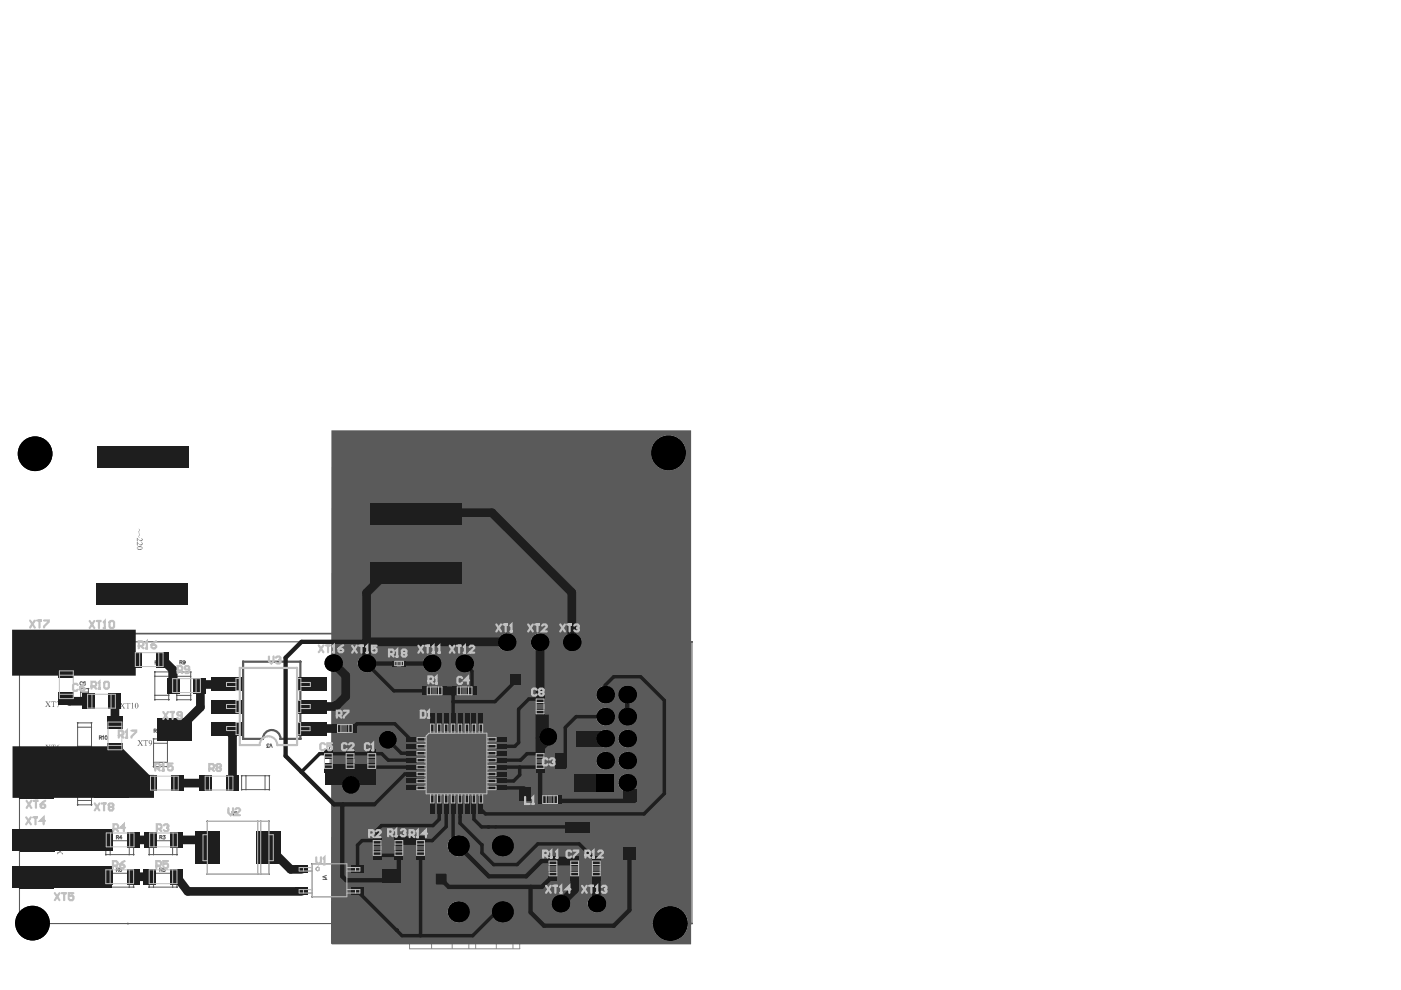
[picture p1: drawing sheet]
<svg xmlns="http://www.w3.org/2000/svg" width="297mm" height="210mm" viewBox="0 0 297 210" stroke-linecap="round" stroke-linejoin="round" font-family="sans-serif">
<path d="M109.5 143.8l13.4 .1M123.3 144.1l-.1 12.6M118.7 162.9l-8.3 4.9M123.9 166.1v9.4M133.6 168.9v12.2M83.9 184.5h9.8" fill="none" stroke="#5a5a5a" stroke-width="1.8"/>
<path d="M107.3 93.9v40.4h-79.1" fill="none" stroke="#5a5a5a" stroke-width=".37"/>
<g fill="#5a5a5a">
<path d="M29.4 112.1a.27 .27 0 0 1 .2 .2 .27 .27 0 0 1-.1 .3l-.1 .3 .2 .1a.42 .42 0 0 1-.1-.7z"/>
<path d="M29.4 113.1l.2 .1v.2a.35 .35 0 0 0 0 .6 .37 .37 0 0 1-.2-.3 .37 .37 0 0 1 .1-.4z"/>
<path d="M29 114l.6 .5a.28 .28 0 0 0 .4 0 .28 .28 0 0 0-.1-.4 .36 .36 0 0 1 .2 .6 .36 .36 0 0 1-.6-.1l-.3-.4 .1 .6-.3-.1z"/>
<path d="M29 114.9l.5 .4a.3 .3 0 0 0 .4 .2 .3 .3 0 0 0 .1-.5h-.1a.35 .35 0 0 1 .2 .6 .35 .35 0 0 1-.6-.2l-.3-.3 .1 .6-.3-.1z"/>
<path d="M86.1 119.2h.4v-.4v.4l.5 .1h-.5v.4v-.4z"/>
<path d="M87.4 118.7h.4l-.4 .1-.1 .2 .4 .2a.36 .36 0 0 1 0 .5 .36 .36 0 0 1-.6 0h.1a.29 .29 0 0 0 .5-.2 .29 .29 0 0 0-.4-.3l-.2-.1z"/>
<path d="M87.9 118.7h.5l-.1 .2 .3 .7 .3-.8-.1-.1h.4l-.6 1.2z"/>
<path d="M86.2 106.2l.3-.2h.6v.3l-.4-.3-.4 .2v.6a.46 .46 0 0 0 .7 .3v-.5l-.2-.1h.4l-.1 .6h-.7l-.3-.3z"/>
<path d="M87.2 106h.4l.7 .9v-.8l-.2-.1h.4l-.1 .1v1.1l-.8-1v.9l.1 .1h-.4l.2-.1v-.9z"/>
<path d="M29 116.1l.4-.3 .6 .1a.39 .39 0 0 1 .1 .6 .39 .39 0 0 1-.6 .1l-.3-.1zM29.1 116.1a.33 .33 0 0 0 .5 .3h.3a.19 .19 0 0 0 .2-.2 .19 .19 0 0 0-.2-.2z"/>
<path d="M88.6 106l.8 .1a.59 .59 0 0 1 .3 .6 .59 .59 0 0 1-.6 .5h-.5l.1-.1v-1zM88.9 106.1l.1 1a.52 .52 0 0 0 .5-.6 .52 .52 0 0 0-.6-.4z"/>
</g>
<g fill="none" stroke="#5a5a5a" stroke-width=".37">
<circle cx="30.1" cy="96.7" r=".92"/>
<circle cx="88" cy="108.6" r=".92"/>
<circle cx="30.1" cy="126.1" r=".92"/>
<circle cx="88" cy="121.5" r=".92"/>
</g>
<g fill="none" stroke="#5a5a5a" stroke-width=".21">
<path d="M16.5 153.3h2.9v5.9h-2.9zM16.5 154.2h2.9M16.5 158.2h2.9M17.1 146h1.7v3.1h-1.7zM17.1 146.7h1.7M17.1 148.4h1.7M17.5 144.7a.27 .27 0 0 0-.3-.2 .27 .27 0 0 0-.2 .3v.2a.27 .27 0 0 0 .2 .3 .27 .27 0 0 0 .3-.2M18.1 144.6a.32 .32 0 0 0-.4 .3 .32 .32 0 0 0 .4 .3 .23 .23 0 0 0-.1-.4 .23 .23 0 0 0-.3 .2M21.1 156.4l.4-.1v-.2l-.4-.1v.8M21.3 156.4l.3 .4M21.7 156.2l.2-.2v.8M32.6 156.7h2.9v5.8h-2.9z"/>
<path d="M32.6 157.6h2.9M32.7 154.9h.4v-.2l-.4-.1v.7M32.8 143.4h3M32.8 142.5h3v5.8h-3zM32.8 147.4h3M32.9 154.9l.3 .4M33.3 154.7l.2-.1v.7M34.3 154.6h-.4v.3a.26 .26 0 0 1 .4 0 .26 .26 0 0 1-.1 .4 .26 .26 0 0 1-.3-.1M37.5 147.4h2.9M37.5 143.4h2.9M37.5 142.5h2.9v5.9h-2.9zM70 159.8h1.6v3.1h-1.6z"/>
<path d="M70.4 158.5a.27 .27 0 0 0-.3-.2 .27 .27 0 0 0-.3 .3v.2a.27 .27 0 0 0 .3 .3 .27 .27 0 0 0 .3-.2M71 158.3h-.4v.3a.26 .26 0 0 1 .4 0 .26 .26 0 0 1 0 .4 .26 .26 0 0 1-.4-.1M71.6 149h3.1v1.7h-3.1zM72.1 147.2h.5v-.3l-.5-.1v.8M72.3 149v1.7M72.4 147.2l.2 .4M72.8 146.8h.5l-.4 .8M73.9 149v1.7M74.6 159.8h1.6v3.1h-1.6zM79.2 159.8h1.6v3.1h-1.6zM90 144.4h3.1v1.7h-3.1zM90.7 144.4v1.7"/>
<path d="M92.3 144.4v1.7M96.9 144.4h3.1v1.7h-3.1zM97.6 144.4v1.7M99.2 144.4v1.7M113.7 159.8h1.6v3.1h-1.6zM113.7 152.9h1.6v3.1h-1.6zM113.7 155.3h1.6M113.7 153.6h1.6M114.1 158.5a.27 .27 0 0 0-.3-.2 .27 .27 0 0 0-.3 .3v.2a.27 .27 0 0 0 .3 .3 .27 .27 0 0 0 .3-.2M114.3 158.3h.4l-.2 .3a.24 .24 0 0 1 .2 .4 .24 .24 0 0 1-.4-.1M116 154.5a.3 .3 0 0 1 .4 0 .3 .3 0 0 1 .1 .3h.2v-.3h-.2l-.3 .4-.2-.1zM116.2 154.2a.27 .27 0 0 1-.2-.3 .27 .27 0 0 1 .3-.2h.1a.27 .27 0 0 1 .3 .2 .27 .27 0 0 1-.2 .3"/>
<path d="M122.9 149.4h15.5v37.4h-15.5zM16.5 164.8h2.9v5.8h-2.9zM16.5 169.7h2.9M16.5 165.7h2.9M21.1 167.9l.4-.1v-.2l-.4-.1v.7M21.3 167.9l.3 .3M21.7 167.7l.2-.2v.7M22.3 167.5h.5l-.4 .7M22.4 178.3h5.9v2.9h-5.9zM23.4 178.3v2.9M24.7 177.5h.4v-.3h-.4v.7M24.9 177.5l.3 .4"/>
<path d="M25.9 177.7h-.6l.4-.5v.7M27.4 178.3v2.9M31.6 178.3h5.9v2.9h-5.9zM32.6 178.3v2.9M32.6 161.6h2.9M36.6 178.3v2.9M44 177h-1v5.5h1M44 174.1h13v11.2h-13zM51.2 164.5h5.9v2.9h-5.9zM52.1 164.5v2.9M54.6 174.1v11.2M55.3 174.1v11.2"/>
<path d="M56.2 164.5v2.9M57 177h.9v5.5h-.9M70 160.5h1.6M70 162.2h1.6M74.6 160.5h1.6M74.6 162.2h1.6M79.2 160.5h1.6M79.2 162.2h1.6M86.1 178.9h1.6M86.1 178.2h1.6v3.1h-1.6zM90.7 178.9h1.6M90.7 178.2h1.6v3.1h-1.6z"/>
<path d="M94.7 177.1l.4-.1v-.2l-.4-.1v.7M94.9 177.1l.2 .3M95.3 178.9h1.6M95.3 178.2h1.6v3.1h-1.6zM95.3 176.8l.2-.1v.7M96.4 177.2h-.6l.4-.5v.7M99.3 177.1l.4-.1v-.2l-.4-.1v.7M99.5 177.1l.2 .3M99.9 178.9h1.6M99.9 178.2h1.6v3.1h-1.6zM99.9 176.8l.2-.1v.7M100.4 176.8l.2-.1v.7"/>
<path d="M104.5 178.9h1.6M104.5 178.2h1.6v3.1h-1.6zM109.1 178.9h1.6M109.1 178.2h1.6v3.1h-1.6zM113.5 165.2v.7h.5M113.7 160.5h1.6M113.7 162.2h1.6M113.7 169.1h1.6M113.7 166.7h1.6v3.1h-1.6zM113.7 167.4h1.6M114 165.4l.2-.2v.7M122.9 163.5h2v-12h11.4v33.2h-11.4v-12h-2"/>
<path d="M22.4 185.2h5.9v2.9h-5.9zM23.4 185.2v2.9M24.7 184.4h.4v-.3h-.4v.7M24.9 184.4l.3 .4M25.8 184.2l-.1-.1a.32 .32 0 0 0-.4 .3 .32 .32 0 0 0 .5 .3 .23 .23 0 0 0-.2-.4 .23 .23 0 0 0-.3 .2M27.4 185.2v2.9M31.6 185.2h5.9v2.9h-5.9zM32.6 185.2v2.9M36.6 185.2v2.9M64.3 183.9v.8M64.3 188.6v.7M66.2 188.6h-2.8v.7h2.8"/>
<path d="M66.2 183.9h-2.8v.8h2.8M66.2 183.2h7.3v6.9h-7.3zM69.1 186.3l.1 .1h-.7M69.2 185.6l-.7 .3 .7 .3M70.7 184.2h.7M70.7 185h.7v.5l-.3-.1v-.4M70.7 186.3a.3 .3 0 0 1 .4 0 .3 .3 0 0 1 .1 .3h.2v-.3h-.2l-.2 .4-.3-.1zM71.3 185.7l.1 .1h-.7M71.3 186.9l.1 .1h-.7M71.4 184.5h-.7v.4M71.4 183.9v.5M73.5 183.9h2.8v.8h-2.8"/>
<path d="M73.5 188.6h2.8v.7h-2.8M75.4 183.9v.8M75.4 188.6v.7M86.1 180.6h1.6M90.7 180.6h1.6M95.3 180.6h1.6M99.9 180.6h1.6M104.5 180.6h1.6M109.1 180.6h1.6M129.7 188.5l.5 .8M130.2 188.5l-.5 .8M130.5 188.5v.8l-.2-.2"/>
<circle cx="22.5" cy="156.4" r=".34"/>
</g>
<path d="M90.2 153.6h-1.7v1.7M103.4 153.6h1.7v1.7M88.5 168.5v1.7h1.7M105.1 168.5v1.7h-1.7" fill="none" stroke="#5a5a5a" stroke-width=".46"/>
<path d="M55.7 156.7h-4.2v-16.4h12.2v16.4h-4.2" fill="none" stroke="#5a5a5a" stroke-width=".47"/>
<path d="M4.1 136.1h142.6v59.7h-142.6z" fill="none" stroke="#5a5a5a" stroke-width=".23"/>
<g fill="#5a5a5a">
<path d="M9.6 157.9h.5l-.1 .2 .2 .3 .3-.3-.2-.2h.4l-.5 .5 .6 .7h-.5l.1-.2-.3-.3-.2 .3 .1 .2h-.5l.6-.6z"/>
<path d="M10.9 157.9h.9v.3l-.1-.2h-.3v.9l.2 .2h-.5l.2-.1v-1h-.4l-.1 .2z"/>
<path d="M9.6 148.7h.5l-.1 .2 .2 .3 .3-.3-.2-.2h.4l-.5 .5 .6 .7h-.5l.1-.2-.3-.3-.2 .3 .1 .2h-.5l.6-.6z"/>
<path d="M10.9 148.7h.9v.3l-.1-.2h-.3v.9l.2 .2h-.5l.2-.1v-1h-.3l-.2 .2z"/>
<path d="M12.1 148.7h.6l-.4 1.2 .2-1-.5 .1z"/>
<path d="M25.8 163.9h.6l-.1 .2 .2 .3 .2-.4-.1-.1h.4l-.5 .5 .6 .7h-.6l.2-.1-.3-.4-.3 .3 .1 .2h-.4l.6-.6z"/>
<path d="M27.1 163.9h1v.3l-.4-.2v1l.1 .1h-.5l.2-.1v-1h-.3l-.1 .2z"/>
<path d="M12.1 158.1l.6-.2-.5 .3-.1 .2a.34 .34 0 0 1 .5 .1 .34 .34 0 0 1-.1 .5l-.3 .1-.2-.3zM12.1 158.5a.26 .26 0 0 0 0 .4 .26 .26 0 0 0 .4 0 .27 .27 0 0 0 0-.4 .27 .27 0 0 0-.4 0z"/>
<path d="M28.3 164h.1a.29 .29 0 0 1 .4 0 .29 .29 0 0 1-.2 .5h.1a.34 .34 0 0 1 .1 .5 .34 .34 0 0 1-.6-.2l.1-.1a.27 .27 0 0 0 .2-.2 .27 .27 0 0 0-.2-.3zM28.4 164l.2 .4a.24 .24 0 0 0 .2-.3 .24 .24 0 0 0-.4-.1zM28.5 164.5a.23 .23 0 0 0-.1 .4 .23 .23 0 0 0 .4-.1z"/>
</g>
<path d="M33.9 177.5h.4v-.3h-.4v.7M34.1 177.5l.3 .4M34.6 177.2h.4l-.2 .2a.24 .24 0 0 1 .2 .4 .25 .25 0 0 1-.5 0M33.9 184.4h.4v-.3h-.4v.7M34.1 184.4l.3 .4M35 184.1h-.4v.3a.26 .26 0 0 1 .4 0 .26 .26 0 0 1-.1 .4 .26 .26 0 0 1-.4-.2" fill="none" stroke="#5a5a5a" stroke-width=".21"/>
<g fill="#5a5a5a">
<path d="M29.2 156.9h.5l-.1 .2 .2 .3 .2-.3-.1-.2h.4l-.5 .6 .6 .6h-.5l.1-.2-.3-.3-.3 .3 .1 .2h-.4l.6-.6z"/>
<path d="M30.4 156.9h1v.3l-.1-.2h-.3v1l.2 .1h-.5l.1-.1v-1h-.2l-.2 .2z"/>
<path d="M31.6 157.1a.47 .47 0 0 1 .7 .2 .47 .47 0 0 1-.3 .6l-.5 .2 .5-.2 .1-.3a.35 .35 0 0 1-.5 0 .35 .35 0 0 1 0-.5zM31.7 157.1a.26 .26 0 0 0 0 .4 .26 .26 0 0 0 .4-.2 .24 .24 0 0 0-.1-.3 .24 .24 0 0 0-.3 .1z"/>
</g>
<g fill="none" stroke="#5a5a5a" stroke-width=".21">
<path d="M38.1 140.4h.5v-.3h-.5v.7M38.4 140.4l.2 .4M39.3 140.3a.23 .23 0 0 1-.4 .2 .23 .23 0 0 1 0-.3 .23 .23 0 0 1 .3 0v.6l-.4-.1M57.1 157.9a.25 .25 0 0 0-.5-.1 .24 .24 0 0 0 .2 .4l-.2 .3h.4M57.2 158.5l.2-.8 .3 .8M75 158.5a.27 .27 0 0 0-.3-.2 .27 .27 0 0 0-.3 .3v.2a.27 .27 0 0 0 .3 .3 .27 .27 0 0 0 .3-.2M75.2 158.5l.2-.2 .2 .2-.4 .6h.5M79.6 158.5a.27 .27 0 0 0-.3-.2 .27 .27 0 0 0-.3 .3v.2a.27 .27 0 0 0 .3 .3 .27 .27 0 0 0 .3-.2M79.8 158.5l.2-.2v.8M49.1 172.1l.3 .7 .3-.7M49.4 165.8v.4h.2l.3-.4a.25 .25 0 0 1 .2 .2 .25 .25 0 0 1-.2 .3l-.3-.5zM49.7 166.9v-.4h-.2l-.1 .4h.7"/>
<path d="M49.8 172.3l.2-.2 .3 .1-.5 .6h.5M50.1 166.4l-.4 .3M85.9 177.1l.5-.1v-.2l-.5-.1v.7M86.2 177.1l.2 .3M86.6 176.9l.2-.2 .3 .1-.5 .6h.5"/>
</g>
<g fill="#5a5a5a">
<path d="M75.8 139.5h.5l-.1 .2 .2 .3 .3-.3-.2-.2h.5l-.6 .5 .6 .7h-.5l.1-.2-.2-.3-.4 .4 .2 .1h-.5l.6-.6z"/>
<path d="M77.1 139.5h.9v.3l-.1-.2h-.3v1l.2 .1h-.5l.2-.1v-1h-.3l-.1 .2z"/>
<path d="M78.3 139.7l.3-.2v1.1l.1 .1h-.4l.2-.1v-.9z"/>
<path d="M79.3 139.5h.4v.2h-.4l-.1 .2h.2a.43 .43 0 0 1 .3 .5 .43 .43 0 0 1-.5 .3l-.1-.1a.33 .33 0 0 0 .5-.3 .33 .33 0 0 0-.5-.3z"/>
</g>
<g fill="none" stroke="#5a5a5a" stroke-width=".21">
<path d="M90.5 142.6h.5v-.3l-.5-.1v.8M90.8 142.6l.2 .4M91.2 142.4l.2-.2v.8M98 142.4a.27 .27 0 0 0-.3-.2 .27 .27 0 0 0-.3 .3v.2a.27 .27 0 0 0 .3 .3 .27 .27 0 0 0 .3-.2M98.7 142.7h-.5l.3-.5v.8M90.1 177.1l.4-.1v-.2l-.4-.1v.7M90.3 177.1l.2 .3M90.7 176.8l.2-.1v.7M91.3 176.7h.4l-.2 .3a.24 .24 0 0 1 .2 .4 .24 .24 0 0 1-.4-.1M104.9 176.9a.27 .27 0 0 0-.3-.2 .27 .27 0 0 0-.3 .3v.2a.27 .27 0 0 0 .3 .2 .27 .27 0 0 0 .3-.1M105.1 176.7h.5l-.4 .7M108.5 177.1l.4-.1v-.2l-.4-.1v.7"/>
<path d="M108.7 177.1l.2 .3M109.1 176.8l.2-.1v.7M109.7 176.9l.1-.2 .3 .1-.5 .6h.5"/>
</g>
<g fill="#5a5a5a">
<path d="M12.1 186.9l.6 .5 .6-.5v.5l-.1-.2-.4 .3 .4 .3 .1-.1v.4l-.5-.5-.7 .5v-.5l.2 .1 .3-.3-.3-.2-.2 .1z"/>
<path d="M12.1 185.8h.3l-.2 .1v.3h1.1v-.1v.5l-.1-.2h-1v.3l.2 .1h-.3z"/>
<path d="M12.1 185l.2 .4h.2a.4 .4 0 0 1 .5-.3 .4 .4 0 0 1 .2 .6l-.1-.1a.3 .3 0 0 0-.1-.5 .3 .3 0 0 0-.4 .4v.2l-.5-.3z"/>
</g>
<path d="M32.9 140.5l.4-.1 .1-.2-.5-.1v.8M33.1 140.5l.3 .4M33.6 140.3l.1-.2v.8M34.5 140.2a.32 .32 0 0 0-.4 .3 .32 .32 0 0 0 .4 .3 .23 .23 0 0 0-.1-.4 .23 .23 0 0 0-.3 .2" fill="none" stroke="#5a5a5a" stroke-width=".21"/>
<g fill="#5a5a5a">
<path d="M98.8 192.4h.5l-.1 .2 .2 .2 .3-.3-.2-.1h.5l-.6 .5 .6 .6h-.5l.1-.1-.3-.4-.2 .4 .1 .1h-.5l.6-.5z"/>
<path d="M100 192.4h1v.3l-.1-.2h-.3v.9l.2 .1h-.5l.2-.1v-.9h-.4l-.1 .2z"/>
<path d="M101.3 192.5l.3-.1v1.1h.1h-.4h.1v-1z"/>
<path d="M102.1 192.5l.4-.1v1.1h.1h-.4l.1-.1v-.9z"/>
</g>
<path d="M93.8 151.4h.3a.39 .39 0 0 1 .2 .4 .39 .39 0 0 1-.2 .4h-.3zM94.5 151.6l.1-.2v.8" fill="none" stroke="#5a5a5a" stroke-width=".21"/>
<g fill="#5a5a5a">
<path d="M108 192.4h.5l-.1 .1 .2 .3 .3-.3-.2-.1h.5l-.6 .5 .6 .6h-.5l.1-.1-.3-.4-.3 .4 .2 .1h-.5l.6-.5z"/>
<path d="M109.3 192.4h.9v.3l-.1-.2h-.3v.9l.2 .1h-.5l.2-.1v-.9h-.4v.2z"/>
<path d="M110.5 192.5l.3-.1v1.1h.1h-.4h.2v-1z"/>
<path d="M111.3 192.5l.1-.1a.27 .27 0 0 1 .4 0 .27 .27 0 0 1-.1 .4l.1 .2a.38 .38 0 0 1-.1 .5 .38 .38 0 0 1-.5-.1h.2a.25 .25 0 0 0 .4-.1 .25 .25 0 0 0-.4-.3v-.1a.24 .24 0 0 0 .3-.1 .24 .24 0 0 0-.1-.3 .24 .24 0 0 0-.3 .1z"/>
<path d="M112.6 192.4h.5l-.1 .1 .2 .3 .3-.3-.2-.1h.4l-.4 .5 .5 .6h-.5l.1-.1-.3-.4-.3 .4 .1 .1h-.4l.6-.5z"/>
<path d="M113.9 192.4h.9v.3l-.1-.2h-.3v1h.2h-.5l.2-.1v-.9h-.3l-.2 .2z"/>
<path d="M115.1 192.5l.3-.1v1l.2 .1h-.5h.1v-1z"/>
<path d="M113 144.2h.6h-.1l.2 .4 .3-.4h-.2h.5l-.6 .5 .6 .6h-.5l.1-.2-.3-.3-.3 .4 .2 .1h-.5l.6-.6z"/>
<path d="M114.3 144.2h1v.2l-.1-.2h-.3v1l.2 .1h-.5l.2-.2v-.9h-.3l-.2 .2z"/>
<path d="M115.5 144.2h.1a.38 .38 0 0 1 .5 .2 .38 .38 0 0 1-.3 .5l-.2 .3 .6-.1-.1 .2h-.7l.3-.4a.33 .33 0 0 0 .3-.4 .33 .33 0 0 0-.4-.2l-.2 .1z"/>
<path d="M108.5 144.2h.5l-.1 .1 .2 .3 .2-.3-.1-.1h.4l-.5 .5 .6 .6h-.5l.1-.1-.3-.4-.3 .3 .1 .2h-.4l.6-.6z"/>
<path d="M109.8 144.2h.9v.2l-.1-.2h-.3v1l.2 .1h-.5l.1-.1v-1h-.3l-.1 .2z"/>
<path d="M111 144.2l.3-.1v1.1l.1 .1h-.4l.1-.1v-1z"/>
<path d="M12.1 180l.6 .5 .6-.5v.5l-.2-.1-.3 .2 .4 .3 .1-.1v.4l-.5-.5-.7 .5v-.5l.1 .1 .4-.2-.3-.3-.2 .1z"/>
<path d="M12.1 178.9h.3l-.2 .1v.3h1l.1-.1v.5l-.1-.2h-1v.3l.2 .1h-.3z"/>
<path d="M116.3 192.4l.1 .7h.2l-.2 .1v.3h-.1v-.3h-.5zM116.3 192.6l-.5 .5h.5z"/>
<path d="M12.1 178.2h.8l.1-.1v.1h.3v.2h-.3l-.1 .5zM12.3 178.4l.6 .4v-.4z"/>
</g>
<path d="M38.3 95v3l-2.1-2.2a1.43 1.43 0 0 0-2-.4l-.4 .6v.9a1.14 1.14 0 0 0 1 .9" fill="none" stroke="#5a5a5a" stroke-width=".74"/>
<g fill="#5a5a5a">
<path d="M25.3 149.1h.6h-.2l.3 .4 .3-.4h-.2h.4l-.5 .5 .5 .6h-.4l.1-.2-.3-.3-.3 .4 .1 .1h-.4l.6-.6z"/>
<path d="M26.6 149.1h1v.2l-.1-.2h-.3v1l.2 .1h-.5l.2-.2v-.9h-.4l-.1 .2z"/>
<path d="M27.9 149.1l.3-.1v1.1l.1 .1h-.4l.1-.1v-.9z"/>
<path d="M71.2 139.5h.5l-.1 .2 .2 .3 .3-.3-.1-.2h.3l-.4 .5 .5 .7h-.5l.1-.1-.3-.4-.3 .4 .1 .1h-.3l.5-.6z"/>
<path d="M72.5 139.5h.9l.1 .3-.2-.2h-.3v1l.2 .1h-.5l.1-.1v-1h-.2l-.1 .2z"/>
<path d="M73.7 139.7l.3-.2v1.1l.2 .1h-.5l.2-.2v-.7z"/>
<path d="M103.4 192.4h.5l-.1 .1 .2 .3 .3-.2-.1-.2h.3l-.4 .5 .5 .6h-.5l.1-.1-.3-.4-.3 .4 .1 .1h-.3l.5-.5z"/>
<path d="M104.7 192.4h.9l.1 .3-.2-.2h-.3v1h.2h-.5h.1v-1h-.2l-.1 .2z"/>
<path d="M105.9 192.5l.3-.1v1.1h.2h-.5l.2-.1v-.7z"/>
<path d="M106.7 192.4h.1a.41 .41 0 0 1 .5 .3 .41 .41 0 0 1-.3 .5l-.2 .2 .6-.1-.1 .2h-.7l.4-.4a.29 .29 0 0 0 .2-.4 .29 .29 0 0 0-.5 0z"/>
<path d="M117.7 144.2h.5l-.1 .1 .2 .3 .2-.3-.1-.1h.4l-.5 .5 .6 .6h-.5l.1-.2-.3-.3-.3 .3 .1 .2h-.4l.6-.6z"/>
<path d="M119 144.2h.9v.2l-.1-.2h-.3v.9l.2 .2h-.5l.1-.1v-1h-.2l-.2 .2z"/>
<path d="M120.1 144.2a.29 .29 0 0 1 .5-.1 .29 .29 0 0 1-.1 .5 .36 .36 0 0 1 .1 .6 .36 .36 0 0 1-.6 0h.1a.28 .28 0 0 0 .5-.1 .28 .28 0 0 0-.4-.4 .23 .23 0 0 0 .3-.1 .23 .23 0 0 0-.1-.3 .23 .23 0 0 0-.3 .1z"/>
<path d="M28.7 149.2a.46 .46 0 0 1 .6 .1 .46 .46 0 0 1 0 .6v.1a.41 .41 0 0 1-.6 .1 .41 .41 0 0 1-.1-.5zM28.8 149.1v.4a.43 .43 0 0 0 .3 .6l.1-.9-.2-.1z"/>
<path d="M74.6 139.8l.5-.3-.4 .4v.1a.34 .34 0 0 1 .4 .3 .34 .34 0 0 1-.2 .4l-.3-.1-.2-.2zM74.6 140.1v.4a.24 .24 0 0 0 .4 .1 .24 .24 0 0 0 0-.4l-.1-.2z"/>
</g>
<path d="M86 112.7h3.9M88 110.7v4M93.9 110.1h-2.2l-.2 1.9a1.63 1.63 0 0 1 2.4 0 1.63 1.63 0 0 1-.2 2.5 1.68 1.68 0 0 1-2.4-.7M95.4 110.1l1.7 4.6 1.8-4.6" fill="none" stroke="#5a5a5a" stroke-width=".74"/>
<g fill="none" stroke="#5a5a5a" stroke-width=".21">
<path d="M19.4 158.2h.1M19.4 154.2h.1M32.8 143.4h.1M35.8 143.4h.1M72.3 150.7h.1M73.9 150.7h.1M90.7 146.1h.1M90.7 144.4h.1M115.4 155.3h.1M115.4 153.6h.1M115.3 155.3h.1M115.3 153.6h.1"/>
<path d="M19.4 169.7h.1M19.4 165.7h.1M27.4 178.3h.1M79.2 160.5h.1M79.2 162.2h.1M90.7 178.9h.1M97 178.9h.1M96.9 178.9h.1M109.1 178.9h.1M115.4 169.1h.1M115.4 167.4h.1M115.4 162.2h.1"/>
<path d="M115.4 160.5h.1M115.3 169.1h.1M115.3 167.4h.1M115.3 162.2h.1M115.3 160.5h.1M27.4 188.1h.1M27.4 185.2h.1M27.4 181.2h.1M90.7 180.6h.1M97 180.6h.1M96.9 180.6h.1M109.1 180.6h.1"/>
<circle cx="85.1" cy="102.9" r=".92"/>
<circle cx="4.1" cy="136.1" r=".06"/>
<circle cx="146.7" cy="136.1" r=".06"/>
<circle cx="16.5" cy="154.2" r=".02"/>
<circle cx="16.5" cy="159.1" r=".05"/>
<circle cx="16.5" cy="153.3" r=".05"/>
<circle cx="16.5" cy="158.2" r=".02"/>
<circle cx="17.1" cy="148.4" r=".02"/>
<circle cx="17.1" cy="146.7" r=".02"/>
<circle cx="17.1" cy="149.1" r=".05"/>
<circle cx="17.1" cy="146" r=".05"/>
<circle cx="18.8" cy="149.1" r=".05"/>
<circle cx="18.8" cy="146.7" r=".02"/>
<circle cx="18.8" cy="148.4" r=".02"/>
<circle cx="18.8" cy="146" r=".05"/>
<circle cx="19.4" cy="159.1" r=".05"/>
<circle cx="19.4" cy="153.3" r=".05"/>
<circle cx="32.6" cy="157.6" r=".02"/>
<circle cx="32.6" cy="156.7" r=".05"/>
<circle cx="32.8" cy="148.3" r=".05"/>
<circle cx="32.8" cy="147.4" r=".02"/>
<circle cx="32.8" cy="142.5" r=".05"/>
<circle cx="35.5" cy="157.6" r=".02"/>
<circle cx="35.5" cy="156.7" r=".05"/>
<circle cx="35.8" cy="148.3" r=".05"/>
<circle cx="35.8" cy="147.4" r=".02"/>
<circle cx="35.8" cy="142.5" r=".05"/>
<circle cx="37.5" cy="143.4" r=".02"/>
<circle cx="37.5" cy="147.4" r=".02"/>
<circle cx="37.5" cy="148.4" r=".05"/>
<circle cx="37.5" cy="142.5" r=".05"/>
<circle cx="40.4" cy="143.4" r=".02"/>
<circle cx="40.4" cy="142.5" r=".05"/>
<circle cx="40.4" cy="148.4" r=".05"/>
<circle cx="40.4" cy="147.4" r=".02"/>
<circle cx="70" cy="159.8" r=".05"/>
<circle cx="71.6" cy="150.7" r=".05"/>
<circle cx="71.6" cy="149" r=".05"/>
<circle cx="71.6" cy="159.8" r=".05"/>
<circle cx="72.3" cy="149" r=".02"/>
<circle cx="73.9" cy="149" r=".02"/>
<circle cx="74.6" cy="159.8" r=".05"/>
<circle cx="74.7" cy="150.7" r=".05"/>
<circle cx="74.7" cy="149" r=".05"/>
<circle cx="76.2" cy="159.8" r=".05"/>
<circle cx="79.2" cy="159.8" r=".05"/>
<circle cx="80.8" cy="159.8" r=".05"/>
<circle cx="90" cy="146.1" r=".05"/>
<circle cx="90" cy="144.4" r=".05"/>
<circle cx="92.3" cy="144.4" r=".02"/>
<circle cx="92.3" cy="146.1" r=".02"/>
<circle cx="93.1" cy="146.1" r=".05"/>
<circle cx="93.1" cy="144.4" r=".05"/>
<circle cx="96.9" cy="146.1" r=".05"/>
<circle cx="96.9" cy="144.4" r=".05"/>
<circle cx="97.6" cy="144.4" r=".02"/>
<circle cx="97.6" cy="146.1" r=".02"/>
<circle cx="99.2" cy="144.4" r=".02"/>
<circle cx="99.2" cy="146.1" r=".02"/>
<circle cx="100" cy="146.1" r=".05"/>
<circle cx="100" cy="144.4" r=".05"/>
<circle cx="113.7" cy="155.3" r=".02"/>
<circle cx="113.7" cy="153.6" r=".02"/>
<circle cx="113.7" cy="156" r=".05"/>
<circle cx="113.7" cy="159.8" r=".05"/>
<circle cx="113.7" cy="152.9" r=".05"/>
<circle cx="115.3" cy="159.8" r=".05"/>
<circle cx="115.3" cy="156" r=".05"/>
<circle cx="115.3" cy="152.9" r=".05"/>
<circle cx="122.9" cy="149.4" r=".05"/>
<circle cx="124.9" cy="151.5" r=".05"/>
<circle cx="136.3" cy="151.5" r=".05"/>
<circle cx="138.4" cy="149.4" r=".05"/>
<circle cx="16.5" cy="169.7" r=".02"/>
<circle cx="16.5" cy="165.7" r=".02"/>
<circle cx="16.5" cy="164.8" r=".05"/>
<circle cx="16.5" cy="170.6" r=".05"/>
<circle cx="19.4" cy="170.6" r=".05"/>
<circle cx="19.4" cy="164.8" r=".05"/>
<circle cx="22.4" cy="178.3" r=".05"/>
<circle cx="23.4" cy="178.3" r=".02"/>
<circle cx="28.3" cy="178.3" r=".05"/>
<circle cx="31.6" cy="178.3" r=".05"/>
<circle cx="32.6" cy="178.3" r=".02"/>
<circle cx="32.6" cy="161.6" r=".02"/>
<circle cx="32.6" cy="162.5" r=".05"/>
<circle cx="35.5" cy="161.6" r=".02"/>
<circle cx="35.5" cy="162.5" r=".05"/>
<circle cx="36.6" cy="178.3" r=".02"/>
<circle cx="37.5" cy="178.3" r=".05"/>
<circle cx="43" cy="177" r=".05"/>
<circle cx="44" cy="174.1" r=".05"/>
<circle cx="44" cy="177" r=".05"/>
<circle cx="51.2" cy="164.5" r=".05"/>
<circle cx="51.2" cy="167.4" r=".05"/>
<circle cx="52.1" cy="167.4" r=".02"/>
<circle cx="52.1" cy="164.5" r=".02"/>
<circle cx="54.6" cy="174.1" r=".05"/>
<circle cx="55.3" cy="174.1" r=".05"/>
<circle cx="56.2" cy="167.4" r=".02"/>
<circle cx="56.2" cy="164.5" r=".02"/>
<circle cx="57" cy="174.1" r=".05"/>
<circle cx="57" cy="177" r=".05"/>
<circle cx="57.1" cy="167.4" r=".05"/>
<circle cx="57.1" cy="164.5" r=".05"/>
<circle cx="57.9" cy="177" r=".05"/>
<circle cx="70" cy="162.2" r=".02"/>
<circle cx="70" cy="160.5" r=".02"/>
<circle cx="70" cy="162.9" r=".05"/>
<circle cx="71.6" cy="160.5" r=".02"/>
<circle cx="71.6" cy="162.2" r=".02"/>
<circle cx="71.6" cy="162.9" r=".05"/>
<circle cx="74.6" cy="162.2" r=".02"/>
<circle cx="74.6" cy="160.5" r=".02"/>
<circle cx="74.6" cy="162.9" r=".05"/>
<circle cx="76.2" cy="162.2" r=".02"/>
<circle cx="76.2" cy="160.5" r=".02"/>
<circle cx="76.2" cy="162.9" r=".05"/>
<circle cx="79.2" cy="162.9" r=".05"/>
<circle cx="80.8" cy="160.5" r=".02"/>
<circle cx="80.8" cy="162.2" r=".02"/>
<circle cx="80.8" cy="162.9" r=".05"/>
<circle cx="86.1" cy="178.9" r=".02"/>
<circle cx="86.1" cy="178.2" r=".05"/>
<circle cx="87.7" cy="178.9" r=".02"/>
<circle cx="87.7" cy="178.2" r=".05"/>
<circle cx="90.7" cy="178.2" r=".05"/>
<circle cx="92.3" cy="178.9" r=".02"/>
<circle cx="92.3" cy="178.2" r=".05"/>
<circle cx="95.3" cy="178.9" r=".02"/>
<circle cx="95.3" cy="178.2" r=".05"/>
<circle cx="96.9" cy="178.2" r=".05"/>
<circle cx="99.9" cy="178.9" r=".02"/>
<circle cx="99.9" cy="178.2" r=".05"/>
<circle cx="101.5" cy="178.9" r=".02"/>
<circle cx="101.5" cy="178.2" r=".05"/>
<circle cx="104.5" cy="178.9" r=".02"/>
<circle cx="104.5" cy="178.2" r=".05"/>
<circle cx="106.1" cy="178.9" r=".02"/>
<circle cx="106.1" cy="178.2" r=".05"/>
<circle cx="109.1" cy="178.2" r=".05"/>
<circle cx="110.7" cy="178.9" r=".02"/>
<circle cx="110.7" cy="178.2" r=".05"/>
<circle cx="113.7" cy="160.5" r=".02"/>
<circle cx="113.7" cy="169.1" r=".02"/>
<circle cx="113.7" cy="167.4" r=".02"/>
<circle cx="113.7" cy="162.2" r=".02"/>
<circle cx="113.7" cy="169.8" r=".05"/>
<circle cx="113.7" cy="166.7" r=".05"/>
<circle cx="113.7" cy="162.9" r=".05"/>
<circle cx="115.3" cy="166.7" r=".05"/>
<circle cx="115.3" cy="169.8" r=".05"/>
<circle cx="115.3" cy="162.9" r=".05"/>
<circle cx="122.9" cy="163.5" r=".05"/>
<circle cx="122.9" cy="172.7" r=".05"/>
<circle cx="124.9" cy="172.7" r=".05"/>
<circle cx="124.9" cy="163.5" r=".05"/>
<circle cx="4.1" cy="195.8" r=".06"/>
<circle cx="22.4" cy="188.1" r=".05"/>
<circle cx="22.4" cy="185.2" r=".05"/>
<circle cx="22.4" cy="181.2" r=".05"/>
<circle cx="23.4" cy="188.1" r=".02"/>
<circle cx="23.4" cy="185.2" r=".02"/>
<circle cx="23.4" cy="181.2" r=".02"/>
<circle cx="27.1" cy="195.8" r=".06"/>
<circle cx="28.3" cy="188.1" r=".05"/>
<circle cx="28.3" cy="185.2" r=".05"/>
<circle cx="28.3" cy="181.2" r=".05"/>
<circle cx="31.6" cy="188.1" r=".05"/>
<circle cx="31.6" cy="185.2" r=".05"/>
<circle cx="31.6" cy="181.2" r=".05"/>
<circle cx="32.6" cy="188.1" r=".02"/>
<circle cx="32.6" cy="185.2" r=".02"/>
<circle cx="32.6" cy="181.2" r=".02"/>
<circle cx="36.6" cy="188.1" r=".02"/>
<circle cx="36.6" cy="185.2" r=".02"/>
<circle cx="36.6" cy="181.2" r=".02"/>
<circle cx="37.5" cy="188.1" r=".05"/>
<circle cx="37.5" cy="185.2" r=".05"/>
<circle cx="37.5" cy="181.2" r=".05"/>
<circle cx="43" cy="182.5" r=".05"/>
<circle cx="44" cy="182.5" r=".05"/>
<circle cx="44" cy="185.3" r=".05"/>
<circle cx="54.6" cy="185.3" r=".05"/>
<circle cx="55.3" cy="185.3" r=".05"/>
<circle cx="57" cy="182.5" r=".05"/>
<circle cx="57" cy="185.3" r=".05"/>
<circle cx="57.9" cy="182.5" r=".05"/>
<circle cx="63.4" cy="188.6" r=".02"/>
<circle cx="63.4" cy="184.7" r=".02"/>
<circle cx="63.4" cy="189.3" r=".02"/>
<circle cx="63.4" cy="183.9" r=".02"/>
<circle cx="64.3" cy="188.6" r=".02"/>
<circle cx="64.3" cy="184.7" r=".02"/>
<circle cx="64.3" cy="189.3" r=".02"/>
<circle cx="64.3" cy="183.9" r=".02"/>
<circle cx="66.2" cy="184.7" r=".02"/>
<circle cx="66.2" cy="188.6" r=".02"/>
<circle cx="66.2" cy="190.1" r=".05"/>
<circle cx="66.2" cy="189.3" r=".02"/>
<circle cx="66.2" cy="183.9" r=".02"/>
<circle cx="66.2" cy="183.2" r=".05"/>
<circle cx="67.4" cy="184.2" r=".37"/>
<circle cx="73.5" cy="188.6" r=".02"/>
<circle cx="73.5" cy="183.9" r=".02"/>
<circle cx="73.5" cy="184.7" r=".02"/>
<circle cx="73.5" cy="189.3" r=".02"/>
<circle cx="73.5" cy="183.2" r=".05"/>
<circle cx="73.5" cy="190.1" r=".05"/>
<circle cx="75.4" cy="184.7" r=".02"/>
<circle cx="75.4" cy="189.3" r=".02"/>
<circle cx="75.4" cy="188.6" r=".02"/>
<circle cx="75.4" cy="183.9" r=".02"/>
<circle cx="76.3" cy="188.6" r=".02"/>
<circle cx="76.3" cy="184.7" r=".02"/>
<circle cx="76.3" cy="189.3" r=".02"/>
<circle cx="76.3" cy="183.9" r=".02"/>
<circle cx="86.1" cy="180.6" r=".02"/>
<circle cx="86.1" cy="181.3" r=".05"/>
<circle cx="87.7" cy="180.6" r=".02"/>
<circle cx="87.7" cy="181.3" r=".05"/>
<circle cx="90.7" cy="181.3" r=".05"/>
<circle cx="92.3" cy="180.6" r=".02"/>
<circle cx="92.3" cy="181.3" r=".05"/>
<circle cx="95.3" cy="180.6" r=".02"/>
<circle cx="95.3" cy="181.3" r=".05"/>
<circle cx="96.9" cy="181.3" r=".05"/>
<circle cx="99.9" cy="180.6" r=".02"/>
<circle cx="99.9" cy="181.3" r=".05"/>
<circle cx="101.5" cy="180.6" r=".02"/>
<circle cx="101.5" cy="181.3" r=".05"/>
<circle cx="104.5" cy="180.6" r=".02"/>
<circle cx="104.5" cy="181.3" r=".05"/>
<circle cx="106.1" cy="180.6" r=".02"/>
<circle cx="106.1" cy="181.3" r=".05"/>
<circle cx="109.1" cy="181.3" r=".05"/>
<circle cx="110.7" cy="180.6" r=".02"/>
<circle cx="110.7" cy="181.3" r=".05"/>
<circle cx="122.9" cy="186.8" r=".05"/>
<circle cx="124.9" cy="184.7" r=".05"/>
<circle cx="128.3" cy="195.8" r=".06"/>
<circle cx="136.3" cy="184.7" r=".05"/>
<circle cx="138.4" cy="186.8" r=".05"/>
<circle cx="146.7" cy="195.8" r=".06"/>
</g>
<g fill="none" stroke="#5a5a5a" stroke-width=".23">
<circle cx="51.5" cy="140.3" r=".12"/>
<circle cx="51.5" cy="156.7" r=".12"/>
<circle cx="55.7" cy="156.7" r=".12"/>
<circle cx="59.5" cy="156.7" r=".12"/>
<circle cx="63.7" cy="140.3" r=".12"/>
<circle cx="63.7" cy="156.7" r=".12"/>
<circle cx="88.5" cy="153.6" r=".11"/>
<circle cx="88.5" cy="155.3" r=".11"/>
<circle cx="90.2" cy="153.6" r=".11"/>
<circle cx="103.4" cy="153.6" r=".11"/>
<circle cx="105.1" cy="153.6" r=".11"/>
<circle cx="105.1" cy="155.3" r=".11"/>
<circle cx="88.5" cy="170.2" r=".11"/>
<circle cx="88.5" cy="168.5" r=".11"/>
<circle cx="90.2" cy="170.2" r=".11"/>
<circle cx="103.4" cy="170.2" r=".11"/>
<circle cx="105.1" cy="170.2" r=".11"/>
<circle cx="105.1" cy="168.5" r=".11"/>
</g>
<path d="M55.7 156.6a1.87 1.87 0 0 1 1.9-1.8 1.87 1.87 0 0 1 1.9 1.9" fill="none" stroke="#5a5a5a" stroke-width=".47"/>
<path d="M122.9 138h15.5v37.3h-15.5zM122.9 152h2v-12h11.4v33.2h-11.4v-12h-2M86.8 175.7h23.4v25.5h-23.4zM91.5 175.7v25.5M100.8 175.7v25.5M99.4 201.2v-5.7h-3.5v5.7M105.2 201.2v-5.7h3.6v5.7" fill="none" stroke="#8c8c8c" stroke-width=".21"/>
<path d="M93.5 173.7l-.2-.2h-.5l-.3 .2v.3l1 1h-1M94 173.5l1 1.5M95 173.5l-1 1.5M129.2 177l1 1.5M130.2 177l-1 1.5M130.7 177h.5h-.3v1.5l-.2-.2" fill="none" stroke="#8c8c8c" stroke-width=".47"/>
<path d="M70.3 91.2h76.2v109h-76.2l-.1-.1zM138 96a3.7 3.7 0 0 0 7.4 0 3.7 3.7 0 0 0-7.4 0zM112.6 136.2a1.87 1.87 0 0 0 3.7 0 1.87 1.87 0 0 0-3.7 0zM105.6 136.2a1.87 1.87 0 0 0 3.7 0 1.87 1.87 0 0 0-3.7 0zM89.6 140.7a1.9 1.9 0 0 0 3.8 0 1.9 1.9 0 0 0-3.8 0zM75.8 140.7a1.9 1.9 0 0 0 3.8 0 1.9 1.9 0 0 0-3.8 0zM126.4 147.3a1.9 1.9 0 0 0 3.8 0 1.9 1.9 0 0 0-3.8 0zM126.4 151.9a1.9 1.9 0 0 0 3.8 0 1.9 1.9 0 0 0-3.8 0zM131.1 156.6a1.9 1.9 0 0 0 3.8 0 1.9 1.9 0 0 0-3.8 0zM126.4 156.6a1.9 1.9 0 0 0 3.8 0 1.9 1.9 0 0 0-3.8 0zM131.1 161.3a1.9 1.9 0 0 0 3.8 0 1.9 1.9 0 0 0-3.8 0zM126.4 161.3a1.9 1.9 0 0 0 3.8 0 1.9 1.9 0 0 0-3.8 0zM126.5 164.1v3.7h3.7v-3.7zM131.1 166a1.9 1.9 0 0 0 3.8 0 1.9 1.9 0 0 0-3.8 0zM94.9 179.3a2.25 2.25 0 0 0 4.5 0 2.25 2.25 0 0 0-4.5 0zM124.6 191.6a1.87 1.87 0 0 0 3.7 0 1.87 1.87 0 0 0-3.7 0zM94.9 193.3a2.25 2.25 0 0 0 4.5 0 2.25 2.25 0 0 0-4.5 0zM138.4 195.8a3.7 3.7 0 0 0 7.4 0 3.7 3.7 0 0 0-7.4 0z" fill="#5a5a5a"/>
<g fill="#000">
<circle cx="7.4" cy="96.2" r="3.7"/>
<circle cx="141.7" cy="96" r="3.7"/>
<circle cx="107.4" cy="136.2" r="1.84"/>
<circle cx="114.4" cy="136.2" r="1.84"/>
<circle cx="121.2" cy="136.2" r="1.84"/>
<circle cx="70.6" cy="140.6" r="1.84"/>
<circle cx="77.7" cy="140.7" r="1.84"/>
<circle cx="82.2" cy="156.9" r="1.84"/>
<circle cx="91.5" cy="140.7" r="1.84"/>
<circle cx="98.4" cy="140.7" r="1.84"/>
<circle cx="116.3" cy="156.2" r="1.84"/>
<circle cx="128.3" cy="156.6" r="1.84"/>
<circle cx="128.3" cy="147.3" r="1.84"/>
<circle cx="128.3" cy="151.9" r="1.84"/>
<circle cx="133" cy="151.9" r="1.84"/>
<circle cx="133" cy="156.6" r="1.84"/>
<circle cx="133" cy="147.3" r="1.84"/>
<circle cx="74.4" cy="166.4" r="1.84"/>
<circle cx="97.2" cy="179.3" r="2.21"/>
<circle cx="106.5" cy="179.3" r="2.21"/>
<circle cx="128.3" cy="161.3" r="1.84"/>
<circle cx="133" cy="161.3" r="1.84"/>
<circle cx="133" cy="165.9" r="1.84"/>
<circle cx="6.9" cy="195.7" r="3.7"/>
<circle cx="97.2" cy="193.3" r="2.21"/>
<circle cx="106.5" cy="193.3" r="2.21"/>
<circle cx="118.8" cy="191.6" r="1.84"/>
<circle cx="126.5" cy="191.6" r="1.84"/>
<circle cx="142.1" cy="195.8" r="3.7"/>
</g>
<path d="M126.5 164.1h3.7v3.7h-3.7z" fill-rule="evenodd" fill="#000"/>
<g fill="#1e1e1e">
<path d="M117.6 159.7h2.3v3.2h-2.3z"/>
<path d="M132.2 167.3h2.8v2.6h-2.8z"/>
<path d="M110 166.8h2.5v2.9h-2.5z"/>
<path d="M113.6 151.5h2.8v6.5l-1.2 1.1v.3h-1.6z"/>
<path d="M132.3 179.7h2.5v2.6h-2.5z"/>
<path d="M81.1 184.3h3.9v3h-3.9z"/>
<path d="M92.4 185.3h2.1l.2 .1v2.2h-2.1l-.2-.2z"/>
<path d="M108.1 143h2.3v2.3h-2.3z"/>
<path d="M119.9 174.4h5.2v2.3h-5.2z"/>
<path d="M122.2 155h6.5v3.2h-6.5z"/>
<path d="M121.7 164.1h8.4v3.7h-8.4z"/>
<path d="M2.6 183.6h21.1v4.6h-21.1z"/>
<path d="M2.6 175.8h21.2v4.6h-21.2z"/>
<path d="M2.6 133.5h26.2v4.9h1.1v2.9h-1.1v2h-26.2z"/>
<path d="M2.7 158.2h22.9l6 6.1h1v4.9h-29.9z"/>
<path d="M68.9 162h10.7v4.3h-10.7z"/>
<path d="M20.4 123.6h19.5v4.6h-19.5z"/>
<path d="M78.5 106.6h19.5v4.6h-19.5z"/>
<path d="M20.6 94.5h19.5v4.6h-19.5z"/>
<path d="M78.5 119.3h19.5v4.6h-19.5z"/>
</g>
<path d="M106.2 136.1l1.2 .1M88.5 156.7l.7 .1M96.9 146.5l-.8 .8M114.6 156.4l-.1 .1M79.1 162.6l-.3 .3M80.9 175l-.9 1M88 164.1h1.2M93.1 171.8v1.9M103.6 175.3h.1M103.6 175.3h1.5M114.2 162.6l.3 .3M89.2 198.4h-.1" fill="none" stroke="#1e1e1e" stroke-width=".74"/>
<path d="M77.6 136.1l.1 .1zM114.4 136.2h.1M126.4 190.9l.1 .7" fill="none" stroke="#1e1e1e" stroke-width="1.8"/>
<path d="M97.2 179.3h.1M114.5 168.7l.6 .8M118.2 169.5v.3M133 168.1l1.5 1.7" fill="none" stroke="#1e1e1e" stroke-width=".92"/>
<circle cx="133" cy="147.3" r=".46" fill="#1e1e1e"/>
<path d="M14.1 148l.6 .7M36.7 142.1v3.3M73.3 143.3v4.4" fill="none" stroke="#1e1e1e" stroke-width="1.8"/>
<path d="M72.8 170.5l-.2 .2M72.6 185.8l.8 .8" fill="none" stroke="#1e1e1e" stroke-width=".92"/>
<path d="M80.9 159.8l1.4 1.4M80 176v2.2M81.7 186.1l-.5 .5M84 197.2l1.2 1.2" fill="none" stroke="#1e1e1e" stroke-width=".74"/>
<circle cx="84" cy="197.2" r=".37" fill="#1e1e1e"/>
<path d="M133 165.9v2.2M84.6 181.4v4.1M112.5 188v5.4M133.5 181v12" fill="none" stroke="#1e1e1e" stroke-width=".92"/>
<g fill="none" stroke="#1e1e1e" stroke-width=".74">
<path d="M88 159.7h1.2M96.1 147.3v1.5M100.1 142.3v4.2M111.8 159.8l-1.4 1.4M116.3 156.2l-1.7 .2M119.8 154.2v8.4M93.1 173.7l-1.3 1.3M93.1 169.5v2.3M96.1 169.5v8.7l1.1 1.1M97.5 169.5v5M100.5 169.5v4.2M110.2 162.6v1.7"/>
<path d="M84.6 185.5l-.6 .6"/>
</g>
<path d="M114.5 151.3v8.5M121.8 185.7v2.9M126.4 185.7v5.2" fill="none" stroke="#1e1e1e" stroke-width="1.8"/>
<circle cx="133" cy="151.9" r=".46" fill="#1e1e1e"/>
<path d="M77.7 125.7v10.4M77.7 136.2v4.5M114.5 136.2v12M24.4 148.7v4.5M37.1 154.7h.6M49.1 154.5l.2 .1M64.1 154.5h7.5M71.5 149.5l-.5 .3h-7.1M43.8 178.1l.2 1.6M61.6 184.3h2.3" fill="none" stroke="#1e1e1e" stroke-width="1.8"/>
<path d="M96.1 148.8v5.5M112.1 148.2l-2.1 2.2v7M140.9 148.5v19.8M89.2 181.4v17" fill="none" stroke="#1e1e1e" stroke-width=".74"/>
<path d="M133 147.3v4.6M72.6 170.7v15.1M114.5 162.9v5.8" fill="none" stroke="#1e1e1e" stroke-width=".92"/>
<circle cx="75.8" cy="184.3" r=".37" fill="#1e1e1e"/>
<g fill="none" stroke="#1e1e1e" stroke-width=".74">
<path d="M74.7 154.5l1-1h8l3.3 3.3h1M77.7 140.7l5.8 5.8h7.1M80.9 159.8h-13.1l-3.9 3.9M82.2 156.9l2.9 2.8h2.9M98.4 140.7l1.7 1.6M109.6 144.1l-4.7 4.7h-8.8M110 157.4l-.8 .8h-4.8M111.8 159.8h2.7M112.1 148.2h2.4M128.3 156.6l-.2 .2h-4.6M128.3 147.3v-2l1.8-1.8h5.7l5.1 5M128.3 151.9h-6.2l-2.3 2.3"/>
<path d="M74.2 162.9l1.4 .2-1.2 3.3M79.1 162.6h10.1M80 178.2h-3.2l-1 1v5.1M80.9 175h10.9M82.3 161.2h6.9M88 164.1h-2.2l-6.4 6.4M94.6 169.5v5.8l-3 2.9h-2.4M97.5 174.5l4.7 4.6v1.7l2.5 2.5h4.9l4.4-4.4h8.8l3.6 3.7M100.5 173.7l1.6 1.6h1.5M102 169.5v.4M104.4 162.6h9.8M104.4 161.2h6"/>
<path d="M104.4 167.1h6.7M110.2 164.3l-1.3 1.3h-3.3M121.4 175.3h-16.3M124.5 165.9h3.8M140.9 168.3l-4.4 4.3h-33.6l-.9-1v-.9M75.8 189l8.2 8.2M80 181.4h4.6M81.7 186.1h2.3M106.5 193.3h-1.2l-5.1 5.1h-15"/>
</g>
<path d="M77.6 136.1h-13.7l-3.3 3.3v20.9l10.2 10.2h8.6M77.7 140.7h6M85.5 140.7h6M97.2 179.3l6.4 6.5h8l3.2-3.2h2.4M118.2 169.8h16.3M73.4 186.6h7.8M117.2 185.7l-2.3 2.3h-19.8l-1.5-1.5M133.5 193l-3.4 3.3h-14.8l-2.8-2.9" fill="none" stroke="#1e1e1e" stroke-width=".92"/>
<g fill="none" stroke="#1e1e1e" stroke-width="1.8">
<path d="M88.8 108.7h15.5l16.9 16.9v10.6M34.5 139.9l2.2 2.2M77.7 136.1h28.5M87.8 121.6h-5.9l-4.2 4.1M14.7 148.7h4M48 154.5l1.3 1.3M49.1 145.1h-6.5l-.2 .3 .1 4.6-4.8 4.7M49.3 154.6v11.4M49.9 145.1l-.1 .2M70.6 140.6l2.7 2.7M73.3 147.7l-1.8 1.8M93.7 146.5h3.2"/>
<path d="M28.3 178.1h3.5M37.5 178.1h6.3M37.7 166h5.9M57 179.7l4.6 4.6M84.6 178.2h4.6M28.2 185.9h3.5M37.4 185.9l2.4 3.1h24.1M117.2 182.6h4.6M121.8 188.6l-3 3"/>
</g>
<g fill="#000">
<circle cx="7.4" cy="96.2" r="3.7"/>
<circle cx="141.7" cy="96" r="3.7"/>
<circle cx="107.4" cy="136.2" r="1.84"/>
<circle cx="114.4" cy="136.2" r="1.84"/>
<circle cx="121.2" cy="136.2" r="1.84"/>
<circle cx="70.6" cy="140.6" r="1.84"/>
<circle cx="77.7" cy="140.7" r="1.84"/>
<circle cx="82.2" cy="156.9" r="1.84"/>
<circle cx="91.5" cy="140.7" r="1.84"/>
<circle cx="98.4" cy="140.7" r="1.84"/>
<circle cx="116.3" cy="156.2" r="1.84"/>
<circle cx="128.3" cy="156.6" r="1.84"/>
<circle cx="128.3" cy="147.3" r="1.84"/>
<circle cx="128.3" cy="151.9" r="1.84"/>
<circle cx="133" cy="151.9" r="1.84"/>
<circle cx="133" cy="156.6" r="1.84"/>
<circle cx="133" cy="147.3" r="1.84"/>
<circle cx="74.4" cy="166.4" r="1.84"/>
<circle cx="97.2" cy="179.3" r="2.21"/>
<circle cx="106.5" cy="179.3" r="2.21"/>
<circle cx="128.3" cy="161.3" r="1.84"/>
<circle cx="133" cy="161.3" r="1.84"/>
<circle cx="133" cy="165.9" r="1.84"/>
<circle cx="6.9" cy="195.7" r="3.7"/>
<circle cx="97.2" cy="193.3" r="2.21"/>
<circle cx="106.5" cy="193.3" r="2.21"/>
<circle cx="118.8" cy="191.6" r="1.84"/>
<circle cx="126.5" cy="191.6" r="1.84"/>
<circle cx="142.1" cy="195.8" r="3.7"/>
</g>
<path d="M126.5 164.1h3.7v3.7h-3.7z" fill-rule="evenodd" fill="#000"/>
<g fill="#1e1e1e">
<path d="M95.9 145.6h2.1v1.8h-2.1z" fill-rule="evenodd"/>
<path d="M99.1 145.6h2v1.8h-2z" fill-rule="evenodd"/>
<path d="M114.1 168.6h2v1.9h-2z" fill-rule="evenodd"/>
<path d="M117.2 168.6h2v1.9h-2z" fill-rule="evenodd"/>
<path d="M12.4 146.7h3.3v2.6h-3.3z" fill-rule="evenodd"/>
<path d="M12.4 141h3.3v2.6h-3.3z" fill-rule="evenodd"/>
<path d="M27.5 138.2h2.6v3.3h-2.6z" fill-rule="evenodd"/>
<path d="M35.4 143.7h2.6v3.3h-2.6z" fill-rule="evenodd"/>
<path d="M68.7 158.8h1.8v2h-1.8z" fill-rule="evenodd"/>
<path d="M68.7 161.9h1.8v2h-1.8z" fill-rule="evenodd"/>
<path d="M73.3 158.8h1.8v2h-1.8z" fill-rule="evenodd"/>
<path d="M73.3 161.9h1.8v2h-1.8z" fill-rule="evenodd"/>
<path d="M83.6 180.3h1.9v2.1h-1.9z" fill-rule="evenodd"/>
<path d="M83.6 177.2h1.9v2h-1.9z" fill-rule="evenodd"/>
<path d="M85.1 140.1h.9v1.1h-.9z" fill-rule="evenodd"/>
<path d="M88.2 180.3h1.9v2.1h-1.9z" fill-rule="evenodd"/>
<path d="M88.2 177.2h1.9v2h-1.9z" fill-rule="evenodd"/>
<path d="M92.6 168.8h1v3.7h-1z" fill-rule="evenodd"/>
<path d="M91.1 168.8h1.1v3.7h-1.1z" fill-rule="evenodd"/>
<path d="M92.6 151.3h1v3.7h-1z" fill-rule="evenodd"/>
<path d="M91.1 151.3h1.1v3.7h-1.1z" fill-rule="evenodd"/>
<path d="M95.6 168.8h1v3.7h-1z" fill-rule="evenodd"/>
<path d="M95.6 151.3h1v3.7h-1z" fill-rule="evenodd"/>
<path d="M98.5 168.8h1v3.7h-1z" fill-rule="evenodd"/>
<path d="M100 168.8h1v3.7h-1z" fill-rule="evenodd"/>
<path d="M98.5 151.3h1v3.7h-1z" fill-rule="evenodd"/>
<path d="M100 151.3h1v3.7h-1z" fill-rule="evenodd"/>
<path d="M113.6 161.9h1.8v2h-1.8z" fill-rule="evenodd"/>
<path d="M113.6 158.8h1.8v2h-1.8z" fill-rule="evenodd"/>
<path d="M113.6 147.2h1.8v2h-1.8z" fill-rule="evenodd"/>
<path d="M120.9 184.7h1.9v2h-1.9z" fill-rule="evenodd"/>
<path d="M120.9 181.6h1.9v2h-1.9z" fill-rule="evenodd"/>
<path d="M125.5 181.6h1.9v2h-1.9z" fill-rule="evenodd"/>
<path d="M125.5 184.7h1.9v2h-1.9z" fill-rule="evenodd"/>
<path d="M42.3 164.4h2.6v3.3h-2.6z" fill-rule="evenodd"/>
<path d="M113.6 150.3h1.8v2h-1.8z" fill-rule="evenodd"/>
<path d="M62.6 183.5h2.7v1.6h-2.7z" fill-rule="evenodd"/>
<path d="M70.5 153.5h2.1v1.9h-2.1z" fill-rule="evenodd"/>
<path d="M74.5 183.5h2.6v1.6h-2.6z" fill-rule="evenodd"/>
<path d="M89.6 145.5h2v1.9h-2z" fill-rule="evenodd"/>
<path d="M92.7 145.5h2v1.9h-2z" fill-rule="evenodd"/>
<path d="M4 183.6h7.4v4.7h-7.4z" fill-rule="evenodd"/>
<path d="M4.1 136.9h7.4v4.6h-7.4z" fill-rule="evenodd"/>
<path d="M21.2 184.2h2.6v3.3h-2.6z" fill-rule="evenodd"/>
<path d="M21.3 176.4h2.6v3.3h-2.6z" fill-rule="evenodd"/>
<path d="M22.7 151.9h3.3v2.6h-3.3z" fill-rule="evenodd"/>
<path d="M22.7 157.6h3.3v2.6h-3.3z" fill-rule="evenodd"/>
<path d="M17.9 136.3h7.4v4.7h-7.4z" fill-rule="evenodd"/>
<path d="M36.1 184.2h2.6v3.3h-2.6z" fill-rule="evenodd"/>
<path d="M30.4 184.2h2.6v3.3h-2.6z" fill-rule="evenodd"/>
<path d="M36.2 176.4h2.6v3.3h-2.6z" fill-rule="evenodd"/>
<path d="M30.5 176.4h2.6v3.3h-2.6z" fill-rule="evenodd"/>
<path d="M33.4 152.4h7.3v4.7h-7.3z" fill-rule="evenodd"/>
<path d="M41.1 143.7h2.6v3.3h-2.6z" fill-rule="evenodd"/>
<path d="M33.2 138.2h2.6v3.3h-2.6z" fill-rule="evenodd"/>
<path d="M44.7 153.1h6.5v2.8h-6.5z" fill-rule="evenodd"/>
<path d="M44.7 143.7h6.5v2.8h-6.5z" fill-rule="evenodd"/>
<path d="M62.6 188.2h2.7v1.6h-2.7z" fill-rule="evenodd"/>
<path d="M62.8 153.1h6.4v2.8h-6.4z" fill-rule="evenodd"/>
<path d="M62.8 143.7h6.4v2.8h-6.4z" fill-rule="evenodd"/>
<path d="M74.5 188.1h2.6v1.7h-2.6z" fill-rule="evenodd"/>
<path d="M79 180.3h1.9v2.1h-1.9z" fill-rule="evenodd"/>
<path d="M79 177.2h1.9v2h-1.9z" fill-rule="evenodd"/>
<path d="M77.9 158.8h1.8v2h-1.8z" fill-rule="evenodd"/>
<path d="M77.9 161.9h1.8v2h-1.8z" fill-rule="evenodd"/>
<path d="M83.2 140.1h1v1.1h-1z" fill-rule="evenodd"/>
<path d="M101.5 168.8h1v3.7h-1z" fill-rule="evenodd"/>
<path d="M97 168.8h1v3.7h-1z" fill-rule="evenodd"/>
<path d="M94.1 168.8h1v3.7h-1z" fill-rule="evenodd"/>
<path d="M101.5 151.3h1v3.7h-1z" fill-rule="evenodd"/>
<path d="M97 151.3h1v3.7h-1z" fill-rule="evenodd"/>
<path d="M94.1 151.3h1v3.7h-1z" fill-rule="evenodd"/>
<path d="M116.3 184.7h1.9v2h-1.9z" fill-rule="evenodd"/>
<path d="M116.3 181.6h1.9v2h-1.9z" fill-rule="evenodd"/>
<path d="M4.2 175.8h7.4v4.7h-7.4z" fill-rule="evenodd"/>
<path d="M4.1 164.5h7.4v4.7h-7.4z" fill-rule="evenodd"/>
<path d="M19.9 164.4h7.3v4.6h-7.3z" fill-rule="evenodd"/>
<path d="M17.4 147h2.6v3.3h-2.6z" fill-rule="evenodd"/>
<path d="M23.1 147h2.6v3.3h-2.6z" fill-rule="evenodd"/>
<path d="M30.7 164.4h2.6v3.3h-2.6z" fill-rule="evenodd"/>
<path d="M36.4 164.4h2.6v3.3h-2.6z" fill-rule="evenodd"/>
<path d="M44.7 148.4h6.5v2.8h-6.5z" fill-rule="evenodd"/>
<path d="M48 164.4h2.6v3.3h-2.6z" fill-rule="evenodd"/>
<path d="M62.8 148.4h6.4v2.8h-6.4z" fill-rule="evenodd"/>
<path d="M86.2 165.1h3.7v1h-3.7z" fill-rule="evenodd"/>
<path d="M86.2 163.6h3.7v1h-3.7z" fill-rule="evenodd"/>
<path d="M86.2 160.7h3.7v1h-3.7z" fill-rule="evenodd"/>
<path d="M86.2 162.1h3.7v1h-3.7z" fill-rule="evenodd"/>
<path d="M86.2 156.3h3.7v1h-3.7z" fill-rule="evenodd"/>
<path d="M86.2 157.7h3.7v1h-3.7z" fill-rule="evenodd"/>
<path d="M73.7 153.5h2v1.9h-2z" fill-rule="evenodd"/>
<path d="M103.7 163.6h3.7v1h-3.7z" fill-rule="evenodd"/>
<path d="M103.7 165.1h3.7v1h-3.7z" fill-rule="evenodd"/>
<path d="M103.7 162.1h3.7v1h-3.7z" fill-rule="evenodd"/>
<path d="M103.7 160.7h3.7v1h-3.7z" fill-rule="evenodd"/>
<path d="M103.7 156.3h3.7v1h-3.7z" fill-rule="evenodd"/>
<path d="M103.7 157.7h3.7v1h-3.7z" fill-rule="evenodd"/>
<path d="M26.9 184.2h2.6v3.3h-2.6z" fill-rule="evenodd"/>
<path d="M27 176.4h2.6v3.3h-2.6z" fill-rule="evenodd"/>
<path d="M86.2 166.5h3.7v1.1h-3.7z" fill-rule="evenodd"/>
<path d="M86.2 159.2h3.7v1h-3.7z" fill-rule="evenodd"/>
<path d="M103.7 166.5h3.7v1.1h-3.7z" fill-rule="evenodd"/>
<path d="M103.7 159.2h3.7v1h-3.7z" fill-rule="evenodd"/>
<path d="M41.4 176.2h5.1v7h-5.1z" fill-rule="evenodd"/>
<path d="M54.4 176.2h5.2v7h-5.2z" fill-rule="evenodd"/>
</g>
<g fill="none" stroke="#c0c0c0" stroke-width=".21">
<path d="M28.7 138.4h5.9v2.9h-5.9zM29.6 138.4v2.9M33.7 138.4v2.9M12.6 142.2h2.9v5.9h-2.9zM12.6 147.2h2.9M12.6 143.2h2.9M18.6 147.2h5.9v2.9h-5.9zM19.5 147.2v2.9M22.9 153.1h2.9v5.9h-2.9zM22.9 158h2.9M22.9 154h2.9M23.5 147.2v2.9"/>
<path d="M36.6 143.9h5.9v2.9h-5.9zM37.5 143.9v2.9M41.6 143.9v2.9M50 149.4h-2v.8h2M50 144.7h-2v.9h2M50 155.8h.6M50 154h-2v.9h2M50.6 143.8h-.6v2.6h.6M50.6 148.5h-.6v2.6h.6M50.6 153.2h-.6v2.6M63.2 153.2h.5v2.6h-.5M63.2 151.1h.6"/>
<path d="M63.2 148.5h.6v2.6M63.2 143.8h.6v2.6h-.6M63.7 154.1h2v.8h-2M63.8 149.4h2v.8h-2M63.8 144.7h2v.9h-2M68.8 159.8h1.7v3.1h-1.7zM71.6 153.6h3.1v1.7h-3.1zM72.3 153.6v1.7M73.4 159.8h1.7v3.1h-1.7zM73.9 153.6v1.7M78 159.8h1.7v3.1h-1.7zM83.7 140.2h1.8v.9h-1.8z"/>
<path d="M84.2 140.2v.9M85.1 140.2v.9M90.2 159.3h-1.8v.8h1.8M90.3 156.4h-1.9v.7h1.9M90.3 157.9h-1.9v.7h1.9M90.3 156.1l.6-.6 12.3-.1v12.9h-12.9zM90.6 145.6h3.1v1.7h-3.1zM91.3 155.4v-1.9h.7v1.9M91.3 145.6v1.7M92.8 155.4v-1.9h.7v1.9M93 145.6v1.7M94.2 155.4v-1.9h.8v1.9"/>
<path d="M95.7 155.4v-1.9h.7v1.9M96.9 145.6h3.2v1.7h-3.2zM97.2 155.4v-1.9h.7v1.9M97.7 145.6v1.7M98.6 155.4v-1.9h.8v1.9M99.3 145.6v1.7M100.1 155.4v-1.9h.7v1.9M101.6 155.4v-1.9h.7v1.9M103.3 159.3h1.9v.8h-1.9M103.3 156.4h1.9v.7h-1.9M103.3 157.9h1.9v.7h-1.9M113.7 159.8h1.6v3.1h-1.6z"/>
<path d="M113.7 148.2h1.6v3.1h-1.6zM113.7 150.6h1.6M113.7 148.9h1.6M22.5 176.6h5.9v2.9h-5.9zM23.4 176.6v2.9M27.5 176.6v2.9M31.7 176.6h5.9v2.9h-5.9zM31.9 164.6h5.9v2.9h-5.9zM32.6 176.6v2.9M32.8 164.6v2.9M36.7 176.6v2.9M36.9 164.6v2.9"/>
<path d="M43.5 164.6h5.9v2.9h-5.9zM44 177h-1v5.5h1M44 174.1h13v11.2h-13zM44.4 164.6v2.9M48.5 164.6v2.9M54.6 174.1v11.2M55.3 174.1v11.2M57 177h.9v5.5h-.9M68.8 160.5h1.7M68.8 162.2h1.7M73.4 160.5h1.7M73.4 162.2h1.7"/>
<path d="M78 160.5h1.7M78 162.2h1.7M79.1 178.2h1.7v3.2h-1.7zM79.1 179h1.7M83.7 178.2h1.7v3.2h-1.7zM83.7 179h1.7M88.3 178.2h1.7v3.2h-1.7zM88.3 179h1.7M90.2 166.7h-1.8v.7h1.8M90.2 162.3h-1.8v.7h1.8M90.2 165.2h-1.8v.7h1.8M90.3 160.8h-1.9v.7h1.9"/>
<path d="M90.3 163.7h-1.9v.8h1.9M91.3 168.4v1.8h.7v-1.8M92.8 168.4v1.8h.7v-1.8M94.2 168.4v1.9h.8v-1.9M95.7 168.4v1.8h.7v-1.8M97.2 168.4v1.9h.7v-1.9M98.6 168.4v1.8h.8v-1.8M100.1 168.4v1.9h.8v-1.9M101.6 168.4v1.9h.7v-1.9M103.3 165.2h1.9v.7h-1.9M103.3 163.7h1.9v.8h-1.9M103.3 162.3h1.9v.7h-1.9"/>
<path d="M103.3 166.7h1.9v.7h-1.9M103.3 160.8h1.9v.7h-1.9M113.7 160.5h1.6M113.7 162.2h1.6M115.1 168.7h3.1v1.7h-3.1zM115.8 168.7v1.7M117.5 168.7v1.7M22.4 184.4h5.9v3h-5.9zM23.4 184.4v3M27.4 184.4v3M31.6 184.4h5.9v3h-5.9zM32.6 184.4v3"/>
<path d="M36.6 184.4v3M64.3 183.9v.8M64.3 188.6v.7M66.2 183.9h-2.8v.8h2.8M66.2 188.6h-2.8v.7h2.8M66.2 183.2h7.3v6.9h-7.3zM73.5 188.6h2.8v.7h-2.8M73.5 183.9h2.8v.8h-2.8M75.4 183.9v.8M75.4 188.6v.7M79.1 180.6h1.7M83.7 180.6h1.7"/>
<path d="M88.3 180.6h1.7M116.4 185h1.7M116.4 183.3h1.7M116.4 182.6h1.7v3.1h-1.7zM121 185h1.7M121 183.3h1.7M121 182.6h1.7v3.1h-1.7zM125.6 185h1.7M125.6 183.3h1.7M125.6 182.6h1.7v3.1h-1.7z"/>
<circle cx="67.4" cy="184.2" r=".37"/>
</g>
<g fill="none" stroke="#c0c0c0" stroke-width=".47">
<path d="M6.4 131.6l1 1.5M7.4 131.6l-1 1.5M7.9 131.6h.9h-.4v1.5M9.3 131.6h1v.2l-1 1v.3M19 131.7l1 1.4M20 131.7l-1 1.4M20.5 131.7h1h-.5v1.4M22 131.9l.2-.2v1.4h.3h-.5M23.2 131.9l.2-.2h.5l.3 .2v1l-.3 .2h-.5l-.2-.2zM29.4 137h.7l.3-.3v-.5l-.3-.2h-.7v1.5M29.9 137l.5 .5M30.9 136.2l.2-.2v1.5h.3h-.5"/>
<path d="M33.1 136l-1 .7v.5l.3 .3h.5l.2-.3v-.2l-.2-.3h-.8M57 139.2v1l.5 .5 .5-.5v-1M58.5 139.4l.2-.2h.5l.3 .2v.3l-.3 .2h-.2h.2l.3 .3v.2l-.3 .3h-.5l-.2-.3M67.6 136.8l1 1.5M68.6 136.8l-1 1.5M69.1 136.8h.9h-.4v1.5M70.5 137.1l.3-.3v1.5h.2h-.5M72.8 136.8l-1 .8v.4l.2 .3h.5l.3-.3v-.2l-.3-.2h-.7M74.7 136.9l.9 1.5M75.6 136.9l-.9 1.5M76.1 136.9h1h-.5v1.5M77.6 137.2l.3-.3v1.5h.2h-.5"/>
<path d="M79.8 136.9h-.9v.7l.4-.2h.3l.2 .2v.5l-.2 .3h-.5l-.2-.3M82.5 138.7h.7l.3-.2v-.5l-.3-.3h-.7v1.5M83 138.7l.5 .5M84 138l.2-.3v1.5h.3h-.5M85.4 137.7h.5l.3 .3v.2l-.3 .3 .3 .2v.3l-.3 .2h-.5l-.2-.2v-.3l.2-.2-.2-.3v-.2zM85.4 138.5h.5M88.7 136.9l1 1.5M89.7 136.9l-1 1.5M90.2 136.9h1h-.5v1.5M91.7 137.2l.2-.3v1.5h.3h-.5M92.9 137.2l.2-.3v1.5h.3h-.5M95.4 136.9l.9 1.5"/>
<path d="M96.3 136.9l-.9 1.5M96.8 136.9h1h-.5v1.5M98.3 137.2l.3-.3v1.5h.2h-.5M99.6 137.2l.2-.3h.5l.2 .3v.2l-.9 1h.9M105.2 132.4l1 1.5M106.2 132.4l-1 1.5M106.7 132.4h1h-.5v1.5M108.2 132.6l.2-.2v1.5h.3h-.5M112 132.4l1 1.5M113 132.4l-1 1.5M113.5 132.4h.9h-.4v1.5M114.9 132.6l.3-.2h.5l.2 .2v.3l-1 1h1"/>
<path d="M118.8 132.4l1 1.5M119.8 132.4l-1 1.5M120.3 132.4h1h-.5v1.5M121.7 132.6l.3-.2h.5l.2 .2v.3l-.2 .2h-.3h.3l.2 .3v.2l-.2 .3h-.5l-.3-.3M16.5 145.2l-.3-.2h-.5l-.2 .2v1l.2 .3h.5l.3-.3M18 145l-1 .7v.5l.2 .3h.5l.3-.3v-.2l-.3-.3h-.7M19.4 145.5h.7l.3-.2v-.5l-.3-.3h-.7v1.5M19.9 145.5l.5 .5M20.9 144.8l.2-.3v1.5h.3h-.5M22.1 144.8l.2-.3h.5l.3 .3v1l-.3 .2h-.5l-.2-.2zM25.2 155.9h.7l.3-.2v-.5l-.3-.3h-.7v1.5M25.7 155.9l.5 .5"/>
<path d="M26.7 155.2l.2-.3v1.5h.3h-.5M27.9 154.9h1v.3l-1 .9v.3M34.6 151l1 1.4M35.6 151l-1 1.4M36.1 151h1h-.5v1.4M37.7 142.2h.7l.2-.2v-.5l-.2-.3h-.7v1.5M38.2 142.2l.4 .5M38.6 151.7h-.8l-.2-.2v-.3l.2-.2h.5l.3 .2v1l-.3 .2h-.5l-.2-.2M40.1 142h-.7l-.3-.3v-.2l.3-.3h.5l.2 .3v1l-.2 .2h-.5l-.3-.2M50.8 141.6h12.2v16.4h-4.2a1.87 1.87 0 0 0-1.9-1.9 1.87 1.87 0 0 0-1.9 1.9h-4.2zM68.9 157.8l-.2-.2h-.5l-.3 .2v1l.3 .3h.5l.2-.3M70.4 157.6h-1v.7l.7-.2 .3 .2v.5l-.3 .3h-.5l-.2-.3"/>
<path d="M71.4 151.7h.8l.2-.3v-.5l-.2-.2h-.8v1.5M71.9 151.7l.5 .5M72.9 150.7h1v.2l-1 1v.3M73.5 157.8l-.2-.2h-.5l-.3 .2v1l.3 .3h.5l.2-.3M74 157.8l.2-.2h.5l.3 .2v.3l-1 1h1M78.4 157.8l-.3-.2h-.5l-.2 .2v1l.2 .3h.5l.3-.3M78.8 157.8l.3-.2v1.5h.2h-.5M89.2 150.7h.8l.2 .2v1l-.2 .3h-.8zM90.7 150.9l.2-.2v1.5h.3h-.5M90.8 144.4h.8l.2-.2v-.5l-.2-.3h-.8v1.5M91.3 144.4l.5 .5M92.3 143.7l.3-.3v1.5h.2h-.5"/>
<path d="M98 143.8l-.3-.3h-.5l-.2 .3v1l.2 .2h.5l.3-.2M99.5 144.3h-1l.7-.8v1.5M113.8 146.2l-.2-.2h-.5l-.3 .2v1l.3 .3h.5l.2-.3M114.3 146.2l.2-.2h.5l.3 .2v.3l-.3 .2 .3 .3v.2l-.3 .3h-.5l-.2-.3v-.2l.2-.3-.2-.2zM114.5 146.7h.5M5.6 173.3l.9 1.5M5.6 169.8l1 1.5M6.5 173.3l-.9 1.5M6.6 169.8l-1 1.5M7 173.3h1h-.5v1.5M7.1 169.8h1h-.5v1.5M9.5 174h-1l.8-.7v1.5"/>
<path d="M9.6 169.8l-1 .7v.5l.3 .3h.4l.3-.3v-.2l-.3-.3h-.7M20.1 170.4l1 1.4M21.1 170.4l-1 1.4M21.6 170.4h1h-.5v1.4M23.3 171.1h.5M23.3 170.4h.5l.2 .2v.2l-.2 .3 .2 .2v.3l-.2 .2h-.5l-.3-.2v-.3l.3-.2-.3-.3v-.2zM24 175.7h.8l.2-.2v-.5l-.2-.2h-.8v1.4M24.5 175.7l.5 .5M26.5 175.5h-1l.8-.7v1.4M32.9 162.9h.7l.3-.3v-.5l-.3-.2h-.7v1.5M33.2 175.7h.8l.2-.2v-.5l-.2-.2h-.8v1.4M33.4 162.9l.5 .5"/>
<path d="M33.7 175.7l.5 .5M34.4 162.1l.2-.2v1.5h.3h-.5M34.7 175l.3-.2h.5l.2 .2v.3l-.2 .2h-.3h.3l.2 .2v.3l-.2 .2h-.5l-.3-.2M36.6 161.9h-1v.7l.8-.2 .2 .2v.5l-.2 .3h-.5l-.3-.3M44.4 163h.7l.3-.3v-.5l-.3-.2h-.7v1.5M44.9 163l.5 .5M46.1 162.7h.5M46.1 162h.5l.2 .2v.3l-.2 .2 .2 .3v.2l-.2 .3h-.5l-.2-.3v-.2l.2-.3-.2-.2v-.3zM48.4 171.4v.9l.5 .5 .5-.5v-.9M49.9 171.6l.2-.2h.5l.3 .2v.3l-1 .9h1M78.3 177h.7l.2-.2v-.5l-.2-.3h-.7v1.5M78.8 177l.4 .5"/>
<path d="M79.7 176.3l.3-.3h.5l.2 .3v.2l-1 1h1M82.3 176.8h.7l.3-.2v-.5l-.3-.3h-.7v1.5M82.8 176.8l.5 .5M83.8 176.1l.2-.3v1.5h.3h-.5M85 176.1l.2-.3h.5l.3 .3v.2l-.3 .3h-.2h.2l.3 .2v.3l-.3 .2h-.5l-.2-.2M86.8 177h.8l.2-.2v-.5l-.2-.3h-.8v1.5M87.3 177l.5 .5M88.3 176.3l.3-.3v1.5h.2h-.5M90.5 176.8h-.9l.7-.8v1.5M111.3 169v1.5h1M112.8 169.2l.3-.2v1.5h.2h-.5M116.1 161l-.2-.2h-.5l-.3 .2v1l.3 .3h.5l.2-.3"/>
<path d="M116.6 161l.2-.2h.5l.3 .2v.3l-.3 .2h-.2h.2l.3 .3v.2l-.3 .3h-.5l-.2-.3M11.6 189.4l1 1.5M12.6 189.4l-1 1.5M13.1 189.4h1h-.5v1.5M15.6 189.4h-1v.7l.5-.2h.2l.3 .2v.5l-.3 .3h-.5l-.2-.3M24 183.6h.7l.2-.3v-.5l-.2-.2h-.7v1.5M24.4 183.6l.5 .5M26.4 182.6l-1 .7v.5l.3 .3h.5l.2-.3v-.2l-.2-.3h-.8M33.2 183.6h.7l.2-.3v-.5l-.2-.2h-.7v1.5M33.6 183.6l.5 .5M35.6 182.6h-1v.7l.5-.2h.3l.2 .2v.5l-.2 .3h-.5l-.3-.3M67.1 181.8v.9l.5 .5 .5-.5v-.9"/>
<path d="M68.5 182l.3-.2v1.4h.2h-.5M115.2 181.3h.7l.3-.2v-.5l-.3-.2h-.7v1.4M115.7 181.3l.5 .5M115.8 187.8l1 1.5M116.6 180.6l.3-.2v1.4h.2h-.5M116.8 187.8l-1 1.5M117.3 187.8h.9h-.4v1.5M117.9 180.6l.2-.2v1.4h.3h-.5M118.7 188.1l.3-.3v1.5h.2h-.5M121 188.6h-1l.7-.8v1.5M121.1 180.6l-.2-.2h-.5l-.3 .2v1l.3 .2h.5l.2-.2M121.6 180.4h1v.2l-1 1v.2"/>
<path d="M123.4 187.8l1 1.5M124.1 181.3h.8l.2-.2v-.5l-.2-.2h-.8v1.4M124.4 187.8l-1 1.5M124.6 181.3l.5 .5M124.9 187.8h1h-.5v1.5M125.6 180.6l.2-.2v1.4h.3h-.5M126.4 188.1l.2-.3v1.5h.3h-.5M126.8 180.6l.3-.2h.5l.2 .2v.2l-1 1h1M127.6 188.1l.3-.3h.4l.3 .3v.2l-.3 .3h-.2h.2l.3 .2v.2l-.3 .3h-.4l-.3-.3"/>
</g>
</svg>
